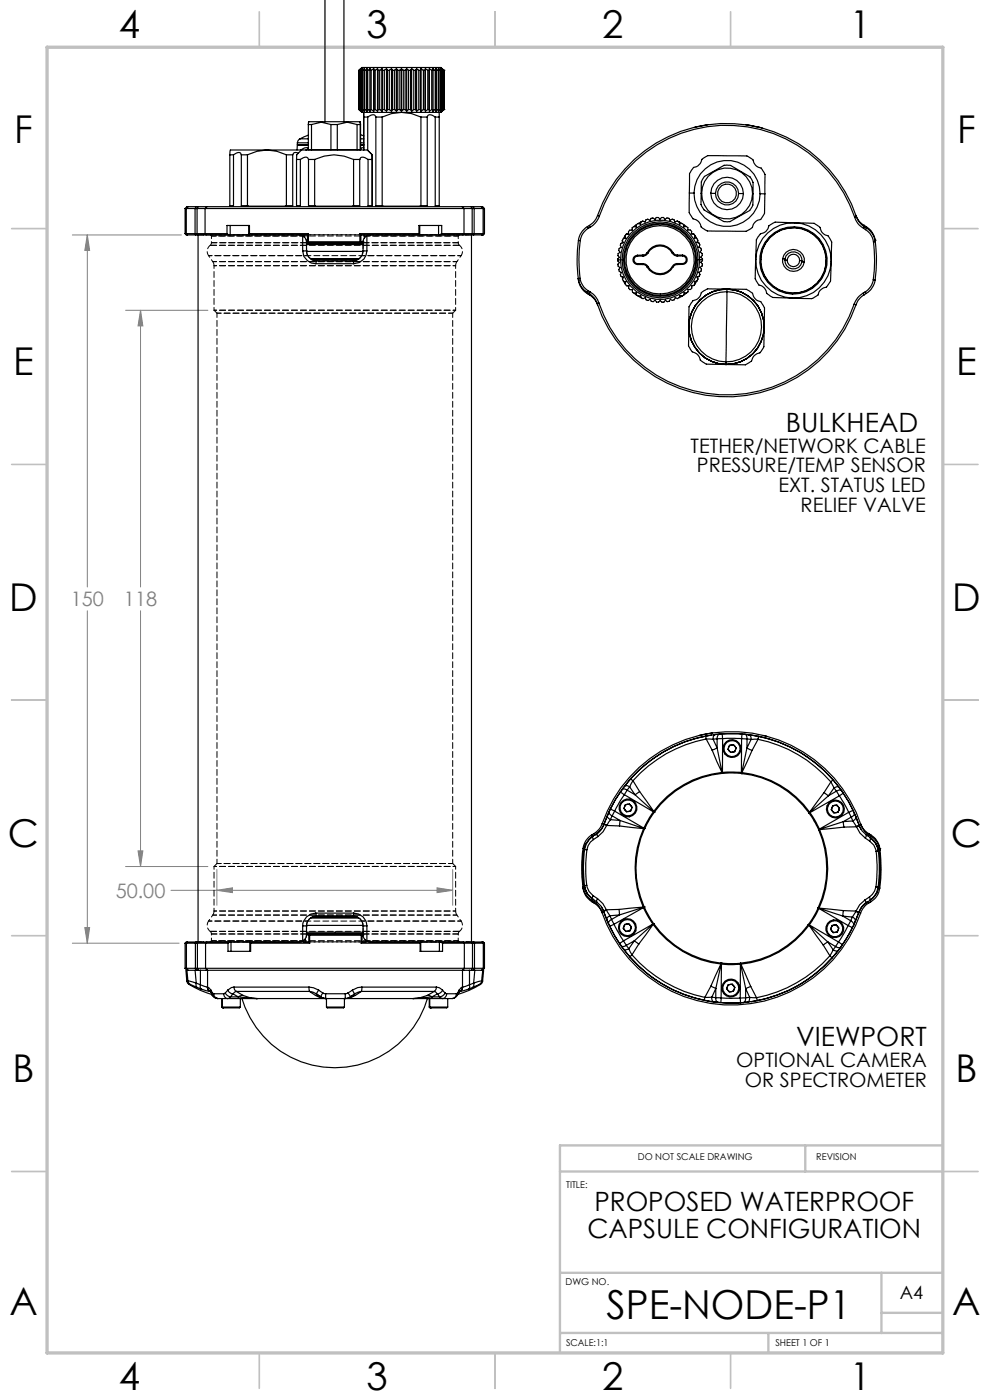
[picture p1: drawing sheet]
<svg xmlns="http://www.w3.org/2000/svg" width="210mm" height="297mm" viewBox="0 0 210 297" stroke-linecap="round" stroke-linejoin="round" font-family="sans-serif">
<defs><g id="words">
<text font-size="8.5" x="128.7" y="279.7">SPE-NODE-P1</text>
<g font-size="8.1">
<text x="25.2" y="8">4</text>
<text x="77.7" y="8">3</text>
<text x="127.7" y="8">2</text>
<text x="180.2" y="8">1</text>
<text x="3" y="30.4">F</text>
<text x="203" y="30.4">F</text>
<text x="2.8" y="79.6">E</text>
<text x="202.8" y="79.6">E</text>
<text x="2" y="129.6">D</text>
<text x="202" y="129.6">D</text>
<text x="1.7" y="179.6">C</text>
<text x="201.7" y="179.6">C</text>
<text x="2.7" y="229.6">B</text>
<text x="202.7" y="229.6">B</text>
<text x="2" y="278.9">A</text>
<text x="202" y="278.9">A</text>
<text x="25.2" y="295">4</text>
<text x="77.7" y="295">3</text>
<text x="127.7" y="295">2</text>
<text x="180.2" y="295">1</text>
</g>
<g font-size="5.6">
<text x="166.7" y="91.6">BULKHEAD</text>
<text x="168.9" y="221.8">VIEWPORT</text>
<text x="126.1" y="256.9">PROPOSED WATERPROOF</text>
<text x="124.6" y="262.6">CAPSULE CONFIGURATION</text>
</g>
<g font-size="4.2">
<text x="146.5" y="96.1">TETHER/NETWORK CABLE</text>
<text x="147.8" y="100.2">PRESSURE/TEMP SENSOR</text>
<text x="165.1" y="104.4">EXT. STATUS LED</text>
<text x="169.8" y="108.6">RELIEF VALVE</text>
<text x="156.2" y="226.3">OPTIONAL CAMERA</text>
<text x="158" y="230.5">OR SPECTROMETER</text>
</g>
<g font-size="4.2" fill="#808080">
<text x="15" y="128.6">150</text>
<text x="26.3" y="128.6">118</text>
<text x="24.5" y="190.5">50.00</text>
</g>
<text font-size="3.9" x="190.9" y="275.5">A4</text>
<g font-size="2">
<text x="120.1" y="251.9">TITLE:</text>
<text x="135.3" y="246">DO NOT SCALE DRAWING</text>
<text x="173.2" y="246">REVISION</text>
<text x="120" y="272.5">DWG NO.</text>
<text x="120.1" y="285.6">SCALE:1:1</text>
<text x="164.5" y="285.6">SHEET 1 OF 1</text>
</g>
</g></defs>
<g fill="none" stroke="#808080" stroke-width=".21">
<path d="M15.3 49.8h23.2M18.5 49.8l.5 3.3h-1zM18.5 49.8v74.7M26.6 65.8h17.5M29.8 65.8l.5 3.3h-1zM29.8 65.8v58.7M18.5 129.6v70.5M29.8 129.6v54.2M18 196.8h1l-.5 3.3zM26.6 183.8h17.5M29.3 180.5h1l-.5 3.3zM36.3 188.9h59.7"/>
<path d="M46 184.5v7.5M46 188.9l3.3-.6v1.1zM92.7 188.3l3.3 .6-3.3 .5zM96 184.5v7.5M15.3 200.1h22.7"/>
</g>
<g fill="none" stroke="#c0c0c0" stroke-width=".35">
<path d="M55 2.5v7.5M105 2.5v7.5M155 2.5v7.5M2.5 48.5h7.5M200 48.5h7.5M2.5 98.5h7.5M200 98.5h7.5M2.5 148.5h7.5M200 148.5h7.5M2.5 198.5h7.5M200 198.5h7.5M2.5 248.5h7.5"/>
<path d="M200 248.5h7.5M55 287v7.5M105 287v7.5M155 287v7.5"/>
</g>
<path d="M118.8 248.5h81.2M170.8 243v5.5M200 243h-81.2v44M118.8 270h81.2M187 270v12.8M187 278.5h13M118.8 282.8h81.2M163 282.8v4.2" fill="none" stroke="#c0c0c0" stroke-width=".5"/>
<path d="M10 10h190v277h-190z" fill="none" stroke="#c0c0c0" stroke-width=".7"/>
<path d="M29.8 65.8l.5 3.3h-1zM29.3 180.5h1l-.5 3.3zM46 188.9l3.3-.6v1.1zM92.7 188.3l3.3 .6-3.3 .5zM18.5 49.8l.5 3.3h-1zM18 196.8h1l-.5 3.3z" fill="#808080"/>
<g fill="none" stroke="#000" stroke-width=".25">
<path d="M68.9 -.1v25.9M73 -.1v25.9M76.2 14.9l.3-.3-.3 .3M76.2 14.9h.1M76.2 14.9a1.56 1.56 0 0 1 1.8-.6h14.3a1.53 1.53 0 0 1 1.9 .6M76.2 14.9v8.3M76.3 14.9l.4-.3-.3 .3M76.3 14.9v8.3M76.4 14.9h.1M76.4 14.9v8.3M76.5 14.9l.4-.3-.2 .3M76.5 14.9v8.3"/>
<path d="M76.7 14.9h.2M76.7 14.9v8.3M76.9 14.9l.4-.3-.1 .3M76.9 14.9v8.3M77.2 14.9h.2M77.2 14.9v8.3M77.4 14.9l.5-.3-.1 .3M77.4 14.9v8.3M77.8 14.9h.2M77.8 14.9v8.3M78 14.9l.5-.3v.3M78 14.9v8.3"/>
<path d="M78.5 14.9h.2M78.5 14.9v8.3M78.7 14.9v8.3M79.3 14.6v.3h.3M79.3 14.6l-.6 .3M79.3 14.6v9M79.6 14.9v8.3M80.1 14.6l.1 .3M80.1 14.6l-.5 .3M80.1 14.6v9M80.2 14.9h.3M80.2 14.9v8.3"/>
<path d="M80.5 14.9v8.3M81 14.6l.1 .3M81 14.6l-.5 .3M81 14.6v9M81.1 14.9h.4M81.1 14.9v8.3M81.5 14.9v8.3M82 14.6l.2 .3M82 14.6l-.5 .3M82 14.6v9M82.2 14.9h.4M82.2 14.9v8.3"/>
<path d="M82.6 14.9v8.3M83 14.6l.3 .3M83 14.6l-.4 .3M83 14.6v9M83.3 14.9h.4M83.3 14.9v8.3M83.7 14.9v8.3M84.1 14.6l.3 .3M84.1 14.6l-.4 .3M84.1 14.6v9M84.4 14.9h.4M84.4 14.9v8.3"/>
<path d="M84.8 14.9v8.3M85.2 14.6l.3 .3M85.2 14.6l-.4 .3M85.2 14.6v9M85.5 14.9h.4M85.5 14.9v8.3M85.9 14.9v8.3M86.3 14.6l.3 .3M86.3 14.6l-.4 .3M86.3 14.6v9M86.6 14.9h.5M86.6 14.9v8.3"/>
<path d="M87.1 14.9v8.3M87.3 14.6l.5 .3M87.3 14.6l-.2 .3M87.3 14.6v9M87.8 14.9h.4M87.8 14.9v8.3M88.2 14.9v8.3M88.4 14.6l.4 .3M88.4 14.6l-.2 .3M88.4 14.6v9M88.8 14.9h.4M88.8 14.9v8.3"/>
<path d="M89.2 14.9v8.3M89.3 14.6l.5 .3M89.3 14.6l-.1 .3M89.3 14.6v9M89.8 14.9h.4M89.8 14.9v8.3M90.2 14.9v8.3M90.2 14.6l.5 .3M90.2 14.6v.3M90.2 14.6v9M90.7 14.9h.4M90.7 14.9v8.3"/>
<path d="M91.1 14.9v8.3M91.1 14.6l.5 .3M91.1 14.6v.3M91.1 14.6v9M91.6 14.9h.3M91.6 14.9v8.3M91.9 14.9l-.1-.3 .5 .3M91.9 14.9v8.3M92.3 14.9h.3M92.3 14.9v8.3M92.6 14.9l-.1-.3 .5 .3M92.6 14.9v8.3"/>
<path d="M93 14.9h.1M93 14.9v8.3M93.1 14.9l-.1-.3 .5 .3M93.1 14.9v8.3M93.5 14.9h.1M93.5 14.9v8.3M93.6 14.9l-.2-.3 .4 .3M93.6 14.9v8.3M93.8 14.9h.1M93.8 14.9v8.3M93.9 14.9l-.3-.3 .5 .3M93.9 14.9v8.3"/>
<path d="M94.1 14.9h.1M94.1 14.9v8.3M94.1 14.9l-.3-.3 .4 .3M94.2 14.9h.1M94.2 14.9v8.3M48.8 32.8h.7M48.8 32.8v10.8M48.9 31.9l-.1 .9M48.9 31.8h7.7M49.5 32.8a1.3 1.3 0 0 1 1.5-.3l.2 .3M49.5 32.8v10.8h-.7M51.2 32.8h1.3"/>
<path d="M51.2 32.8v10.8h1.3M52.5 32.8v10.8M56.6 31.8l2.1 .3 2 .7M56.6 31.8h7.4M56.6 31.8l-2.1 .3-2 .7M60.7 32.8h1.4M60.7 32.8v10.8M62.1 32.8v10.8h-1.4M62.9 33.8h.8M62.9 33.8v9.8M63.1 30.7h2.3zM63.1 30.3h2.3"/>
<path d="M63.1 30.3v.4M63.3 32.5l-.9-.1-.3 .4M63.6 29.5l-.4 .4-.1 .4M63.6 29.5h1.8M63.7 33.8a1.35 1.35 0 0 1 1.6-.3l.1 .3M63.7 33.8v9.8h-.8M64.9 31.8h.1M65.4 28.7l-1.8 .8M65.4 26.4h.7M65.4 26.4v5.3h.7M65.4 31.6l-.2-.2a1.57 1.57 0 0 0-1.4 .4M65.4 30.8h-2.3l-.1 1"/>
<path d="M65.4 33.8h1.3M65.4 33.8v9.8h1.3M66.1 26.4l2.1-.5 2 .5M66.1 31.7h4.1M66.1 26.4v5.3M66.7 33.8a9.1 9.1 0 0 1 8.3 0M66.7 33.8v9.8M70.2 26.4h1.3M70.2 31.7h1.3M70.2 26.4v5.3M71.5 26.4l2.2-.5 2 .5M71.5 31.7h4.2"/>
<path d="M71.5 26.4v5.3M75 33.8h1.3M75 33.8v9.8M75.7 26.4h.7M75.7 31.7h.7M75.7 26.4v5.3M76.2 23.2h.1M76.2 23.2l.3 .4-.3-.4M76.2 23.2a1.56 1.56 0 0 0 1.8 .6h14.3a1.53 1.53 0 0 0 1.9-.6M76.3 23.2l.4 .4-.3-.4M76.3 33.8l.4-.4a1.66 1.66 0 0 1 1.4 .4M76.3 33.8v9.8h-1.3"/>
<path d="M76.4 23.2h.1M76.4 26.4v5.3M76.4 25.9l-10.9-.1-.1 .6M76.4 25.9v.5M76.4 25.9v5.8M76.5 28.6l.7 .2M76.5 23.2l.4 .4-.2-.4M76.5 30.7h.7zM76.5 30.8h.7M76.5 30.3h.7M76.5 29.5h.7M76.7 23.2h.2"/>
<path d="M76.9 23.2l.4 .4-.1-.4M77.2 23.8v1M77.2 24.8h.8M77.2 31.4l-.6 .1-.2 .3M77.2 24.8v7M77.2 23.2h.2M77.4 23.2l.5 .4-.1-.4M77.8 23.2h.2M78 24.8a1.34 1.34 0 0 1 1.6-.3l.1 .3M78 23.2l.5 .4v-.4M78 24.8v7.1M78.1 33.8h.8"/>
<path d="M78.1 33.8v9.8h.8M78.5 23.2h.2M78.7 23.2l.6 .4M78.9 33.8v9.8M79 32.8l-.1 1M79 32.8l-1.1-1h-13.9l-1.1 1v1M79 32.8v10.9l-.1-.1M79.6 23.2h-.3v.4M79.6 23.2l.5 .4M79.7 24.8h1.4M79.7 24.8v18.8h1.4M80.2 23.2l-.1 .4"/>
<path d="M80.2 23.2h.3M80.5 23.2l.5 .4M81.1 24.8a9 9 0 0 1 8.2 0M81.1 24.8v18.8M81.1 23.2l-.1 .4M81.1 23.2h.4M81.5 23.2l.5 .4M82.2 23.2l-.2 .4M82.2 23.2h.4M82.6 23.2l.4 .4M83.3 23.2l-.3 .4M83.3 23.2h.4"/>
<path d="M83.7 23.2l.4 .4M84.4 23.2l-.3 .4M84.4 23.2h.4M84.8 23.2l.4 .4M85.5 23.2l-.3 .4M85.5 23.2h.4M85.9 23.2l.4 .4M86.6 23.2l-.3 .4M86.6 23.2h.5M87.1 23.2l.2 .4M87.8 23.2l-.5 .4M87.8 23.2h.4"/>
<path d="M88.2 23.2l.2 .4M88.8 23.2l-.4 .4M88.8 23.2h.4M89.2 23.2l.1 .4M89.3 24.8h1.3M89.3 24.8v18.8M89.8 23.2l-.5 .4M89.8 23.2h.4M90.2 23.2v.4M90.6 24.8l.3-.4a1.57 1.57 0 0 1 1.4 .4M90.6 24.8v18.8h-1.3M90.7 23.2l-.5 .4"/>
<path d="M90.7 23.2h.4M91.1 23.2v.4M91.6 23.2l-.5 .4M91.6 23.2h.3M91.9 23.2l-.1 .4 .5-.4M92.3 24.8h.9M92.3 24.8v18.8h.9M92.3 23.2h.3M92.6 23.2l-.1 .4 .5-.4M93 23.2h.1M93.1 23.8l.1 1M93.1 23.2l-.1 .4 .5-.4"/>
<path d="M93.2 24.8v18.8M93.5 23.2h.1M93.6 23.2l-.2 .4 .4-.4M93.8 23.2h.1M93.9 23.2l-.3 .4 .5-.4M94.1 23.2h.1M94.1 23.2l-.3 .4 .4-.4M94.2 23.2h.1M149.4 37.4l4.2-2.3 .7-.1 .7 .1 4.1 2.4 .6 1.2v2.4v2.4l-.7 1.2-4.2 2.3-.6 .1-.7-.1-4.1-2.4-.7-1.2 .1-4.8zM150.1 26.5l-2.7 .5M158.2 26.5l3.5 .7M39.3 44.2h.2"/>
<path d="M39.3 49.6h.2M39.3 49.6l.2 .2h.3M39.3 44.2v5.4M39.5 44.2h1.9M39.5 49.6h1.9M39.5 49.6l.3 .2M39.5 44.2v5.4M39.8 49.8h1.7M39.9 43.8h1.7M39.9 43.8h-.2l-.4 .4M39.9 43.8l-.4 .4M41.4 44.2h.4"/>
<path d="M41.4 49.6h.4M41.4 49.6l.1 .2M41.4 44.2v5.4M41.5 49.8h.4M41.6 43.8h.4M41.6 43.8l-.2 .4M41.8 44.2h1.7M41.8 49.6h1.7M41.8 49.6l.1 .2M41.8 44.2v5.4M41.9 49.8h21.6M42 43.8h1.9"/>
<path d="M42 43.8l-.2 .4M42 49.8v150M43.5 49.6h4.7M43.5 44.2h54.9M43.5 44.2v5.4M43.5 49.6l.2 .2M43.9 43.8h54.1M43.9 43.8l-.4 .4M48.2 49.6v-1.8h4.7v1.8M48.2 49.6l.4 .2M48.8 43.6v.1M48.8 47.8v2"/>
<path d="M52.5 43.6h8.2M52.8 47.8v2M52.9 49.6h12.5M52.9 49.6l-.1 .2M62.9 43.6v.1M63.5 49.8h1.7M63.5 49.8l.7 .2M64.2 53.2a2.8 2.8 0 0 0 2.8 2.7M64.2 53.2h.8M64.2 50l.5 .5 .3 .8M64.2 50v3.2M64.5 49.8v.5"/>
<path d="M65 53.2a2.15 2.15 0 0 0 2.1 2.1M65 51.6h5.9M65 51.9h5.9M65 51.3h.2M65 51.3v1.9M65.1 53.3h11.9M65.2 51.3l.1 .1M65.2 49.8v1.5M65.3 51.4l.1 .1M65.4 51.3h10.9M65.4 51.5h10.9M65.4 51.3l-.1 .1"/>
<path d="M65.4 49.6l-.2 .2M65.4 51.5h-.4h5.9M65.4 49.6v1.7M65.9 54.9h10.2M66 55h10M66.1 55.1h9.8M66.7 43.6h8.3M67 55.9h8M67.1 55.3h7.8M67.1 55.3l-.1 .6M70.9 51.5h6.1M70.9 51.5v.1"/>
<path d="M70.9 51.6h6.1M70.9 51.9h6.1M70.9 51.6v.3M74.9 55.3l.1 .6M76.3 49.6h12.6M76.3 51.3l.1 .1M76.3 49.6l.2 .2h2M76.3 51.5h.7M76.3 49.6v1.7M76.4 51.4l-.1 .1M76.6 51.3l-.2 .1M76.6 51.3h.4"/>
<path d="M76.6 49.8v1.5M77 53.2a2.15 2.15 0 0 1-2.1 2.1M77 53.2h.8M77 51.3v1.9M77.3 49.8v.7M77.8 53.2a2.74 2.74 0 0 1-2.8 2.7M77.8 50a1.52 1.52 0 0 0-.8 1.3M77.8 50v3.2M81.1 43.6h8.2M88.9 49.6v-1.8h4.8v1.8M88.9 49.6l.1 .2M89 47.8v2"/>
<path d="M93 47.8v2M93.2 43.6v.1M93.7 49.6h4.7M93.7 49.6l-.4 .2M98 43.8h1.9M98 43.8l.4 .4M98.4 44.2h1.8M98.4 49.6h1.8M98.4 44.2v5.4M98.4 49.6l-.2 .2M99.9 43.8l.3 .4M99.9 43.8h.5"/>
<path d="M100 49.8h-21.5l-.7 .2M100 49.8h.4M100 49.8v150M100.2 49.6l-.2 .2M100.2 44.2v5.4M100.2 44.2h.4M100.2 49.6h.4M100.4 43.8h1.7M100.4 43.8l.2 .4M100.4 49.8h1.8M100.6 49.6h1.9M100.6 44.2h1.9"/>
<path d="M100.6 44.2v5.4M100.6 49.6l-.2 .2M102.1 43.8h.3l.4 .4M102.1 43.8l.4 .4M102.5 49.6h.3M102.5 44.2h.3M102.5 44.2v5.4M102.5 49.6l-.3 .2M102.8 49.6l-.3 .2h-.3M102.8 44.2v5.4M122.7 59.1a4.1 4.1 0 0 0 1.8 2.9M122.7 59.1v.3"/>
<path d="M122.7 59.4a4.1 4.1 0 0 0 1.9 2.9M122.7 51a31 31 0 0 0 0 8.1M122.7 59.4h.1M122.7 51h.4M123 59.1a3.8 3.8 0 0 0 1.7 2.6M123 59.1h-.3M123.1 51a30.4 30.4 0 0 0-.1 8.1M124.6 48.1a4.1 4.1 0 0 0-1.9 2.9M124.6 48.1l.2 .3M124.8 48.4a3.5 3.5 0 0 0-1.7 2.6M125 47.8l.2 .4M125 47.8l-.4 .3"/>
<path d="M125.2 48.2l-.4 .2M126.8 45.7a29 29 0 0 1 27.5-19.5 29 29 0 0 1 27.3 19.8M126.8 45.7a4 4 0 0 1-1.8 2.1M126.8 45.7l.3 .1M127.1 45.8a28.6 28.6 0 0 1 27.2-19.2 28.6 28.6 0 0 1 27 19.5M127.1 45.8a4.5 4.5 0 0 1-1.9 2.4M131 55.1v.2l.4 .4-.3 .4v.4l.5 .3-.3 .4v.3l.5 .3-.2 .5 .2 .4 .4 .1-.2 .5M131 55.1h.6M132 55.1h.3M132 51l.2 .5-.5 .2-.1 .3 .2 .5-.5 .2-.1 .4 .3 .4-.4 .3v.4l.3 .4-.4 .3v.2M132 51v.5M132 59.3l.3 .4 .5 .1-.2 .5"/>
<path d="M132 58.8v.5M132.3 59.7l.3 .6M132.3 55.1h.2M132.6 50.1l-.3 .5M132.9 49.7l-.3 .3 .1 .5-.5 .1-.2 .4M133.4 49.6l-.6 .1M135 47.7l-.5 .3M135.3 54.1a.99 .99 0 0 0-1 1.1 .99 .99 0 0 0 1 .9M135.3 54.3a.81 .81 0 0 0-.8 .9 .81 .81 0 0 0 .8 .7M135.3 54.3h1.1M135.3 54.1v.2M135.3 55.9v.2"/>
<path d="M135.3 56.1h1.1M135.4 47.4l-.4 .3-.1 .5h-.6l-.2 .1v.5h-.5l-.1 .2-.2 .1 .1 .5-.5 .1M135.4 47.4l.5 .2 .2-.6 .2-.1 .5 .2 .2-.5 .4-.1 .5 .2 .2-.4 .3-.1 .5 .4 .3-.5h.4l.4 .4 .3-.4h.5l.3 .4 .5-.3 .3 .1 .2 .4 .5-.2 .4 .1 .2 .5 .5-.2 .3 .1 .1 .6 .5-.2 .3 .2 .2 .5 .5-.1 .3 .3v.5l.6 .1 .2 .2-.1 .5h.5l.3 .4M135.9 47.1l-.5 .3M136.4 55.9l.6 .2 .4 .4M136.4 56.1l.5 .2 .4 .4M136.4 54.1v.2M136.4 55.9v.2M136.4 54.1h-1.1M136.4 55.9h-1.1M137.3 53.6l-.5 .4-.4 .1M137.3 53.6l.1 .1"/>
<path d="M137.4 53.7l-.3 .4-.7 .2M137.4 53.7a2.94 2.94 0 0 1 5.2 0M137.4 56.5a2.97 2.97 0 0 0 5.2 0M137.4 56.5l-.1 .2M142.6 53.7l.5 .4 .6 .2M142.6 56.5l.2 .1M142.8 53.6a3.1 3.1 0 0 0-5.5 0M142.8 56.6a3.1 3.1 0 0 1-5.5 .1M142.8 53.6l.5 .4 .4 .1M142.8 53.6l-.2 .1M143.7 56.1l-.4 .1-.5 .4M143.7 55.9a1.17 1.17 0 0 0-1.1 .6"/>
<path d="M143.7 54.1v.2M143.7 55.9v.2M143.7 55.9h1.1M143.7 54.1h1.1M144.1 47.1l.5 .3M144.8 54.3a.81 .81 0 0 1 .8 .8 .81 .81 0 0 1-.8 .8M144.8 54.1a.99 .99 0 0 1 1 1 .99 .99 0 0 1-1 1M144.8 54.3h-1.1M144.8 54.1v.2M144.8 55.9v.2M144.8 56.1h-1.1M145 47.6l.5 .3"/>
<path d="M146.2 41v4.1l.2 .3a2.29 2.29 0 0 0 1.5 1.4 2.05 2.05 0 0 1 .8 1.4l1.3 .8 8.3 .1 .3-.2a2.07 2.07 0 0 0 1.3-1.5 1.86 1.86 0 0 1 1.5-.8l.8-1.3v-4.2M146.2 41l.1-4.2 .2-.3a2.13 2.13 0 0 1 1.5-1.3 2.05 2.05 0 0 0 .9-1.4l1.3-.8 8.2 .1 .4 .2a2.35 2.35 0 0 1 1.3 1.5 1.84 1.84 0 0 0 1.4 .9l.8 1.3-.1 4.1M146.2 41h1M146.7 49.5l.5 .2M147.2 41a7 7 0 0 0 6.9 7.1 7 7 0 0 0 7.1-7M147.2 41a7 7 0 0 1 7.1-7 7 7 0 0 1 6.9 7.1M147.4 50l.4 .5M147.4 50l-.1 .5 .5 .1 .2 .3M147.6 55.1a7.5 7.5 0 0 1-7.6 7.6 7.5 7.5 0 0 1-7.5-7.6M147.6 55.1h.2M147.6 55.1a7.5 7.5 0 0 0-7.6-7.5 7.5 7.5 0 0 0-7.5 7.5M147.8 55.1a7.8 7.8 0 0 0-7.8-7.7 7.8 7.8 0 0 0-7.7 7.7"/>
<path d="M147.8 55.1a7.8 7.8 0 0 1-7.8 7.8 7.8 7.8 0 0 1-7.7-7.8M147.8 55.1h.3M147.8 59.7l-.3 .5M148 50.9l-.2 .5 .5 .2 .1 .3-.2 .5 .5 .4 .1 .3-.3 .4 .4 .3 .1 .4-.3 .3 .3 .4v.2M148 59.2l-.2 .4-.5 .1 .1 .6-.2 .3h-.5v.6a.56 .56 0 0 1-.8 .2v.5l-.3 .3-.5-.1-.1 .5M148 51v.5M148 58.7v.5M148.1 55.1a8 8 0 0 0-8.1-8 8 8 0 0 0-8 8M148.1 55.1a8 8 0 0 1-8.1 8.1 8 8 0 0 1-8-8.1M148.4 55.1a8.4 8.4 0 0 0-8.4-8.4 8.4 8.4 0 0 0-8.4 8.4M148.4 55.1a8.4 8.4 0 0 1-8.4 8.4 8.4 8.4 0 0 1-8.4-8.4M148.4 55.1h.6"/>
<path d="M148.7 41h.1M148.8 41a5.4 5.4 0 0 1 5.5-5.4 5.4 5.4 0 0 1 5.3 5.5M148.8 41a5.4 5.4 0 0 0 5.4 5.4 5.4 5.4 0 0 0 5.4-5.3M149 55.1v.2l-.3 .3 .3 .4-.1 .4-.4 .3 .3 .4-.1 .3-.5 .3 .3 .5-.1 .3-.6 .3 .2 .4M150.8 41h1M150.8 41a3.5 3.5 0 0 1 3.5-3.4 3.5 3.5 0 0 1 3.4 3.5M150.8 41a3.5 3.5 0 0 0 3.4 3.5 3.5 3.5 0 0 0 3.5-3.4M151.8 41a2.45 2.45 0 0 1 2.4-2.4 2.45 2.45 0 0 1 2.5 2.5M151.8 41a2.45 2.45 0 0 0 2.4 2.5 2.45 2.45 0 0 0 2.5-2.4M156.7 41.1h1M159.6 41.1h.1M160.3 55a8.1 8.1 0 0 0 7.8 8.2"/>
<path d="M160.3 55l-.1 4.1 .2 .4a2.22 2.22 0 0 0 1.5 1.4 2.01 2.01 0 0 1 .7 1.3l1.3 .9 4.2 .1M161.2 41.1h1M161.3 55h.1M166 54.9a2.32 2.32 0 0 1 2.7-2 2.32 2.32 0 0 1 1.9 2.7M166 54.9a2.32 2.32 0 0 0 2 2.7 2.32 2.32 0 0 0 2.6-2M166 54.9l.5 .1M166.5 55.2h.5M166.5 55a1.82 1.82 0 0 1 2.1-1.6 1.82 1.82 0 0 1 1.5 2.1M166.5 55a1.82 1.82 0 0 0 1.5 2 1.82 1.82 0 0 0 2.1-1.5M167 55.2a1.32 1.32 0 0 1 1.3-1.3 1.32 1.32 0 0 1 1.3 1.4M167 55.2a1.32 1.32 0 0 0 1.3 1.4 1.32 1.32 0 0 0 1.3-1.3M168.5 48.1a7.1 7.1 0 0 0-7.3 6.9 7.1 7.1 0 0 0 6.9 7.4"/>
<path d="M168.5 48.1a7.1 7.1 0 0 1 7 7.4 7.1 7.1 0 0 1-7.4 6.9M168.5 48.3a7 7 0 0 1 6.8 7.2 7 7 0 0 1-7.2 6.8M168.5 48.3a7 7 0 0 0-7.2 6.7 7 7 0 0 0 6.8 7.3M168.5 48.1v.2M168.6 47.3a8 8 0 0 1 7.7 8.2M168.6 47.3a8 8 0 0 0-8.3 7.7M168.6 47.3l-4.2-.2-.3 .2a2.22 2.22 0 0 0-1.4 1.5 2.52 2.52 0 0 1-1.5 .9l-.8 1.2-.1 4.1M168.6 47.3l4.1 .1 .3 .2a2 2 0 0 1 1.3 1.6 2.05 2.05 0 0 0 1.3 .8l.8 1.4-.1 4.1M169.6 55.3h.5M170.1 55.5l.5 .1M175.2 55.5h.1M176.3 55.5a8.1 8.1 0 0 1-8.2 7.7"/>
<path d="M176.3 55.5l-.1 4.1-.2 .4a2.21 2.21 0 0 1-1.6 1.2 1.75 1.75 0 0 0-.9 1.4l-1.3 .8-4.1-.2M181.3 46.1a3.9 3.9 0 0 0 1.9 2.3M181.6 45.7a3.7 3.7 0 0 0 1.7 2.1M181.6 46a4.3 4.3 0 0 0 1.8 2.1M181.6 46l-.3 .1M183.2 48.4l.4 .3M183.3 47.8l.4 .3M183.3 47.8l-.1 .2M183.4 48.1l-.2 .3M183.4 48.1l.4 .3M183.6 48.7a3.6 3.6 0 0 1 1.7 2.6M183.7 48.1a4.1 4.1 0 0 1 1.9 2.9"/>
<path d="M183.7 48.1l-.1 .2M183.8 48.4a3.9 3.9 0 0 1 1.9 2.9M183.8 48.4l-.2 .3M185.2 59.3a3.7 3.7 0 0 1-1.7 2.6M185.2 59.3l.4 .1M185.3 51.3a30.4 30.4 0 0 1-.1 8M185.6 59.4a4.1 4.1 0 0 1-1.9 2.9M185.6 51h.1M185.6 51l.1 .3M185.7 51.3a31 31 0 0 1-.1 8.1M185.7 51.3h-.4M124.5 62l.5 .3"/>
<path d="M124.6 62.3l.4 .2M124.7 62.1l-.1 .2M124.7 61.7l.5 .2M124.7 61.7l-.2 .3M125 62.3a3.9 3.9 0 0 1 1.7 2.1M125 62.5a3.9 3.9 0 0 1 1.8 2.2M125.1 62.4l-.1 .1M125.2 61.9a4.2 4.2 0 0 1 1.8 2.4M125.2 61.9l-.2 .4M126.7 64.4a29 29 0 0 0 27.3 19.8 29 29 0 0 0 27.6-19.5M127 64.3a28.6 28.6 0 0 0 27 19.5 28.6 28.6 0 0 0 27.2-19.3M127 64.3l-.3 .1"/>
<path d="M132.6 60.3l.3 .3h.5v.5l.2 .4h.5l.1 .4 .1 .2h.7l.2 .6 .2 .1 .5-.1 .2 .5 .3 .2 .5-.3 .2 .5 .4 .1 .4-.2 .4 .5h.3l.4-.3 .3 .4h.4l.4-.4 .3 .4h.4l.3-.4 .5 .3 .4-.1 .2-.4 .4 .2 .4-.1 .2-.5 .5 .3 .3-.2 .2-.5 .5 .1M132.9 60.6l.5 .1M134.6 62.3l.4 .3M135.4 62.9l.5 .2M144.7 62.8l-.5 .3M145 62.6l-.3 .2M145.5 62.3l-.4 .3M146.1 69.2v4.3a2.58 2.58 0 0 0 1.6 1.5l.5 .5a2.69 2.69 0 0 0 1.7 1.8h4.1M146.1 69.2a8 8 0 0 0 7.9 8.1M147.2 60.5l-.5 .2M154 76.8v.5M154 77.3h.1"/>
<path d="M154.2 61.9l-.2 14.9M154.2 61.9a7.4 7.4 0 0 1 7.3 7.5 7.4 7.4 0 0 1-7.5 7.4M154.2 61.9a7.4 7.4 0 0 0-7.6 7.3 7.4 7.4 0 0 0 7.4 7.6M154.2 61.3v.6M154.2 61.3a8 8 0 0 1 7.9 8.2 8 8 0 0 1-8.1 7.8M154.2 61.3a8 8 0 0 0-8.1 7.9 8 8 0 0 0 7.9 8.1M154.2 61.3h.1M154.2 61.3a8.1 8.1 0 0 0-8.1 7.9M154.2 61.3h-4.1l-.3 .2a2.07 2.07 0 0 0-1.4 1.5 1.86 1.86 0 0 1-1.4 .8l-.8 1.3-.1 4.1M154.2 61.3a8 8 0 0 1 7.9 8.2M154.2 61.3l4.1 .1 .4 .2a2.13 2.13 0 0 1 1.3 1.5 1.84 1.84 0 0 0 1.4 .9l.8 1.3-.1 4.2M162.1 69.5a8 8 0 0 1-8.1 7.8"/>
<path d="M162.1 69.5l-.1 4.1-.1 .3a2.13 2.13 0 0 1-1.6 1.3 1.99 1.99 0 0 0-.9 1.4l-1.3 .8-4.1-.1M168.1 62.3v.1M181.2 64.5l.4 .2M183.1 62.2a4.2 4.2 0 0 0-1.9 2.3M183.1 62.2l.2 .3M183.3 62.5a4 4 0 0 0-1.7 2.2M183.5 61.9l-.4 .3M183.5 61.9l.2 .4M183.7 62.3l-.4 .2M149.7 156.2l.1 .6M149.7 156.2a28.3 28.3 0 0 0-15.9 9M149.8 156.8a27.6 27.6 0 0 0-15.5 8.8"/>
<path d="M149.8 156.8h1.5M149.8 156.8l1.3 2.3M151 155.9a28.6 28.6 0 0 0-22.9 18.9M151.1 159.1l2 4.8M151.1 155.5l-2.8 .5M151.3 156.8l.8 1.9M151.4 155.9a28.6 28.6 0 0 1 30.9 19.2M151.7 155.8a.88 .88 0 0 0-.4 1M151.7 155.8l-2 .4M152.1 158.7l-1 .4M152.1 158.7l1.1 5.2M152.1 156.7l-.8 .1"/>
<path d="M152.1 156.7v2M152.6 155.7a.94 .94 0 0 0-.5 1M152.6 155.7l-.9 .1M153.2 155.7h-.6M153.2 155.7l.1 1M153.2 155.7h4.2M153.3 156.7h-1.2M153.3 156.7h4M153.3 156.7l-.1 7.2M154.7 158.1l.9-.1 .6 .7-.3 .8-.9 .1-.6-.6zM157.3 156.7l1.2 .1M157.3 156.7v7.2"/>
<path d="M157.4 155.7l.6 .1M157.4 155.7l-.1 1M158 155.8a.77 .77 0 0 1 .5 1M158 155.8l.9 .1M158.4 158.7l1.1 .5M158.4 158.7l-1.1 5.2M158.5 156.8l.8 .1M158.5 156.8l-.1 1.9M158.9 155.9a.8 .8 0 0 1 .4 1M158.9 155.9l2 .3M159.3 156.9l-.9 1.8M159.5 159.2l-2.1 4.7"/>
<path d="M160.8 156.8a28 28 0 0 1 15.4 9.1M160.8 156.8l-1.5 .1M160.8 156.8l-1.3 2.4M160.9 156.2l-.1 .6M160.9 156.2a28.4 28.4 0 0 1 15.8 9.2M162 156l.6 .2M123.7 180a31.2 31.2 0 0 0-.1 8.1M123.7 180h.2M125.6 177.1a3.9 3.9 0 0 0-1.9 2.9M125.6 177.1l.2 .3M125.8 177.4l-.1 .3 .2 .4M125.8 177.4l-.8 .7-.6 1-.4 1.1"/>
<path d="M125.8 177.4l-.2 .1a4.3 4.3 0 0 0-1.8 2.9M125.9 178.1l-.7 .5-.5 .8-.2 .9M126 176.8l-.4 .3M126 176.8l.2 .3M126.6 176.8l.2 .7M126.6 176.8l-.8 .6M126.8 177.5l-.9 .6M127.7 174.7a29 29 0 0 1 27.6-19.5 29 29 0 0 1 27.3 19.8M127.7 174.7a4 4 0 0 1-1.7 2.1M127.7 174.7l.4 .1M128.1 174.9l-.6 1.1-.9 .8M128.1 174.9l.6 .2"/>
<path d="M128.1 174.8a4.2 4.2 0 0 1-1.9 2.4M128.2 174.8l.6 .2M128.2 174.8l-.1 .1M128.7 175.1l-.8 1.4-1.1 1M128.7 175.1l2.7 .1M128.8 175l-.1 .1M128.9 173a.78 .78 0 0 0 .6 .9M128.9 173l-.7 1.8M129.2 172.2a.78 .78 0 0 0 .7 .9M129.2 172.2l-.3 .8M129.5 171.6l-.3 .6M129.5 171.6l.9 .5"/>
<path d="M129.5 173.9l-.7 1.1M129.5 173.9l2 .2M129.9 173.1l-.4 .8M129.9 173.1l1.6 1M130.4 172.1l-.5 1M130.4 172.1l6.2 3.6M131.4 175.2l5.1 .6M131.5 174.1l-.1 1.1M131.5 174.1l5.1 1.7M131.6 168l.8 .6M131.6 168l-2.1 3.6M131.9 167.5l-.3 .5"/>
<path d="M131.9 167.5a.78 .78 0 0 1 1.1 .1M132.4 168.6l-2 3.5M132.4 168.6l6.2 3.6M132.5 166.8l-.6 .7M132.5 166.8a.89 .89 0 0 1 1.1 .1M132.6 170.7l.9-.1 .6 .6-.3 .9-.9 .1-.6-.7zM133 167.6l-.6 1M133 167.6l1.7 1M133.6 166.9l-.6 .7M133.6 166.9l1.1 1.7M133.8 165.2l-1.3 1.6M133.8 165.2l.5 .4"/>
<path d="M134.3 165.6l-.7 1.3M134.3 165.6l1.4 2.3M134.7 168.6l3.9 3.6M135.7 167.9l3 4.2M135.7 167.9l-1 .7M136.5 175.8a20.5 20.5 0 0 0 0 16.6M136.5 175.8l.2 .1M136.6 175.7l.2 .1M136.6 175.8h.1M136.6 175.8h-.1M136.6 175.7v.1M136.7 175.9a20.2 20.2 0 0 0-.1 16.5"/>
<path d="M136.7 175.8v.1M136.8 175.8h-.1M138.6 172.2l.2 .1M138.6 172.2l-2 3.5M138.6 172.2h.1M138.7 172.1l.1 .2M138.7 172.1l-.1 .1M138.8 172.3h.1M138.8 172.3l-1.1 1.7-.9 1.8M153.1 164.1a20.5 20.5 0 0 0-14.3 8.2M153.1 163.9a20.6 20.6 0 0 0-14.4 8.2M153.1 163.9v.2"/>
<path d="M153.1 164.1h.1M153.1 163.9h.1M153.2 163.9v.2M153.2 164.1h4.1M153.2 163.9h4.1M157.3 163.9v.2M157.3 163.9h.1M157.3 164.1h.1M157.3 164.1a20.3 20.3 0 0 1 14.3 8.3M157.4 163.9a20.5 20.5 0 0 1 14.3 8.4M157.4 163.9l-.1 .2M171.6 172.4v.1"/>
<path d="M171.6 172.5l.9 1.2 1.1 2.3M171.6 172.5h.1M171.7 172.3l-.1 .1M171.7 172.3h.1M171.8 172.3l-.2 .2M171.8 172.3v.1M171.8 172.4l2 3.5M171.8 172.4l-.2 .1M173.6 176h.1M173.6 176l.1 .1M173.7 176.1a20.3 20.3 0 0 1-.1 16.4M173.8 175.9l-.2 .1"/>
<path d="M173.8 175.9v.1M173.8 175.9h.1M173.8 176a20.3 20.3 0 0 1-.1 16.6M173.8 176l-.1 .1M174.8 168.1l-3.1 4.2M174.8 168.1l1 .7M175.8 168.8l-4 3.5M176.2 165.9l.7 1.2M176.2 165.9l-1.4 2.2M176.6 170.9l.9-.1 .6 .7-.3 .8-.9 .2-.6-.7zM176.7 165.4l1.3 1.7M176.7 165.4l-.5 .5"/>
<path d="M176.9 167.1l.5 .7M176.9 167.1l-1.1 1.7M177.4 167.8l.6 1M177.4 167.8l-1.6 1M178 167.1l.5 .7M178 167.1a.81 .81 0 0 0-1.1 0M178 168.8l2 3.5M178 168.8l-6.2 3.6M178.5 167.8l.4 .5M178.5 167.8a.86 .86 0 0 0-1.1 0M178.9 168.3l-.9 .5M178.9 168.3l2 3.6"/>
<path d="M178.9 174.3l.1 1.2M178.9 174.3l-5.1 1.6M179 175.5l-5.2 .5M180 172.3l.6 1.1M180 172.3l-6.2 3.6M180.6 173.4l.3 .8M180.6 173.4l-1.7 .9M180.9 174.2l.7 1.1M180.9 174.2l-2 .1M180.9 171.9l-.9 .4M180.9 171.9l.3 .5M181.2 172.4a.79 .79 0 0 1-.6 1"/>
<path d="M181.2 172.4l.3 .9M181.5 173.3a.88 .88 0 0 1-.6 .9M181.5 173.3l.7 1.8M181.6 175.3l.1 .1M181.7 175.4l.7 1.3 1.2 1.1M181.7 175.4l-2.7 .1M182.2 175.1l-.6 .2M182.2 175.2l.6 1 .9 .9M182.2 175.2l-.5 .2M182.2 175.1v.1M182.3 175.1l.4 .9M182.6 174.7a3.7 3.7 0 0 0 1.7 2.1"/>
<path d="M182.6 175a4.3 4.3 0 0 0 1.8 2.2M182.6 175l-.3 .1M183.6 177.8l.9 .6M183.7 177.1l-.1 .7M183.7 177.1l.9 .6M184.3 176.8l.4 .3M184.3 176.8l-.1 .2M184.4 177.2l.4 .2M184.4 177.2l-.2 .2M184.5 178.4l.8 .9 .5 1.3M184.6 177.8a3.6 3.6 0 0 1 1.7 2.6M184.6 177.7l-.1 .7"/>
<path d="M184.6 177.7l1.1 1.1 .5 1.1 .1 .6M184.6 177.7a4.5 4.5 0 0 1 1.9 3M184.7 177.1a4.1 4.1 0 0 1 1.9 2.9M184.7 177.1l-.1 .2M184.8 177.4a3.9 3.9 0 0 1 1.9 2.9M184.8 177.4l-.2 .3M39.8 199.8h1.8M39.8 199.8h-.3l-.2 .3M39.8 199.8l-.3 .3M41.6 199.8h.4M41.6 199.8l-.1 .3M42 199.8l-.1 .3"/>
<path d="M43.9 199.8l-.3 .3M48.8 199.8l-.4 .3M49 199.8v2M53 199.8v2M53.1 199.8l.1 .3M64.2 199.7l-.7 .1h-21.5M64.2 196.4h.8M64.2 196.4v3.3M64.3 199.8h1.2M64.8 199.1v.7M65 198.3h.5M65 198.3l-.3 .9-.5 .5"/>
<path d="M65 198.1h6.2M65 197.8h6.2M65 196.4v1.9M65.1 196.3h11.8M65.5 199.8l.2 .3M65.5 198.3v1.5M65.6 198.2l.1 .2M65.6 198.2l-.1 .1M65.7 198.4h10.9M65.7 198.1h10.9M65.7 198.1l-.1 .1M65.7 198.1h-.7h6.2"/>
<path d="M65.7 198.4v1.7M65.9 194.7h10.2M66 194.7h10M66.1 194.6h9.8M67 193.7h8M67 193.7l.1 .6M67 193.7a2.77 2.77 0 0 0-2.8 2.7M67.1 194.3h7.8M67.1 194.3a2.05 2.05 0 0 0-2.1 2.1M71.2 198.1h5.8h-.4M71.2 198.1h.1M71.2 198.1h5.8"/>
<path d="M71.2 197.8h5.8M71.2 197.8v.3M74.9 194.3a2.11 2.11 0 0 1 2.1 2.1M75 193.7l-.1 .6M75 193.7a2.77 2.77 0 0 1 2.8 2.7M76.6 198.1l.1 .1M76.6 198.4v1.7M76.7 198.2l-.1 .2M76.7 198.2l.1 .1M76.8 199.8l-.2 .3M76.8 199.8h.9M76.8 198.3v1.5"/>
<path d="M76.8 198.3h.2M77 196.4h.8M77 198.3a1.52 1.52 0 0 0 .8 1.4M77 196.4v1.9M77.5 199.5v.3M77.8 199.7l.7 .1h21.6M77.8 196.4v3.3M89.2 199.8l-.1 .3M89.3 199.8v2M93.2 199.8v2M93.5 199.8l.4 .3M98.3 199.8l.2 .3"/>
<path d="M100.1 199.8h.4M100.1 199.8l.1 .3M100.5 199.8h1.8M100.5 199.8l.1 .3M102.3 199.8h.2l.3 .3M102.3 199.8l.2 .3M123.6 188.1a4.1 4.1 0 0 0 1.9 2.9M123.6 188.1l.1 .3M123.7 188.4a3.9 3.9 0 0 0 1.9 2.9M123.7 188.4h.1M123.8 187.7a3.9 3.9 0 0 0 1.9 3M123.8 187.7l.2 .2"/>
<path d="M123.8 180.4a34.1 34.1 0 0 0 0 7.3M123.8 188.1h-.2M124 187.9l.6 1.7 1.1 1.1M124 180.2l.5 .1M124 180.2a31.8 31.8 0 0 0 0 7.7M124 180.2l-.2 .2M124 188a3.5 3.5 0 0 0 1.7 2.7M124.5 187.8l.5 1.3 .8 .9M124.5 187.8l-.5 .1M124.5 180.3a31.2 31.2 0 0 0 0 7.5M125.5 191l.4 .3M125.6 191.3l.4 .3"/>
<path d="M125.7 190.7l.9 .6M125.7 190.7l-.2 .3M125.7 191.1l-.1 .2M125.8 190l-.1 .7M125.8 190l1 .6M125.9 191.3a4.1 4.1 0 0 1 1.7 2.1M126 191.6a4 4 0 0 1 1.7 2.1M126.1 191l-.2 .3M126.1 191.4l-.1 .2M126.6 191.3l.9 .9 .5 1M126.8 190.6l1.1 1.1 .7 1.3M126.8 190.6l-.2 .7"/>
<path d="M127.6 192.4l.4 .9M127.6 193.4a29 29 0 0 0 27.4 19.8 29 29 0 0 0 27.6-19.5M128 193.3a28.7 28.7 0 0 0 30.9 19.3M128 193.2l.1 .1M128 193.3l-.4 .1M128.1 193.3l.6 1.9M128.6 193l-.6 .2M128.6 193l.1 .1M128.7 193.1l.7 1.2M128.7 193.1l-.6 .2M128.7 195.2l.4 .8M129.1 196l.3 .5"/>
<path d="M129.4 196.5l2 3.7M129.4 194.3l.3 .7M129.4 194.3a.86 .86 0 0 0-.7 .9M129.7 195l.5 1.1M129.7 195a.95 .95 0 0 0-.6 1M130.2 196.1l-.8 .4M130.2 196.1l2.1 3.5M131.3 192.9l.1 1.2M131.3 192.9l-2.7 .1M131.4 194.1l-1.7 .9M131.4 194.1l-2 .2M132.3 199.6l-.9 .6"/>
<path d="M132.3 199.6l.6 1M132.5 196.1l.9-.1 .5 .6-.3 .9-.8 .1-.6-.7zM134.5 199.6l1 .7M134.5 199.6l-1.6 1M134.5 199.6l-1.1 1.7M136.5 192.4l-5.2 .5M136.5 192.5l-5.1 1.6M136.5 192.4v.1M136.5 192.5h.1M136.5 192.5l2 3.5M136.5 192.5l-6.3 3.6M136.6 192.4h-.1"/>
<path d="M136.6 192.4h.1M136.7 192.4h.1M136.7 192.4l-.2 .1M136.7 192.4l1.9 3.5M138.5 196.1l-4 3.5M138.5 196.1h.1M138.5 196v.1M138.5 196l-6.2 3.6M138.5 196.1l-3 4.2M138.5 196.1a20.3 20.3 0 0 0 14.4 8.4M138.6 195.9l-.1 .1M138.6 195.9l.1 .1"/>
<path d="M138.7 196l-.2 .1M138.7 196a20.1 20.1 0 0 0 14.2 8.3M171.5 196.2a20.1 20.1 0 0 1-14.4 8.1M171.5 196.2h.1M171.5 196.2l.1 .1M171.5 196.1h.1M171.5 196.1l.2 .1M171.5 196.1v.1M171.6 196.3a20.3 20.3 0 0 1-14.4 8.2M171.6 196.3l3 4.2M171.7 196.2l3.9 3.6M171.7 196.2l-.1 .1"/>
<path d="M171.7 196.2h.1M171.7 196.2l6.2 3.6M173.5 192.6l-2 3.5M173.5 192.6l.2 .1M173.6 192.6h-.1M173.6 192.5l.1 .1M173.6 192.6l.1 .1M173.6 192.5v.1M173.7 192.7l-.9 1.8-1.1 1.7M173.7 192.7l6.2 3.7M173.7 192.6l5.2 .6M173.7 192.7l5.1 1.6"/>
<path d="M173.7 192.6v.1M173.7 192.7h.1M175.6 199.8l-1 .7M175.6 199.8l1.6 1M175.6 199.8l1.1 1.7M176.5 196.3l.9-.1 .5 .7-.3 .8-.9 .2-.5-.7zM177.9 199.8l-.7 1M177.9 199.8l.8 .6M178.8 194.3l1.6 1M178.8 194.3l2 .3M178.9 193.2l-.1 1.1M178.9 193.2l2.7 .1"/>
<path d="M179.9 196.4l.9 .4M179.9 196.4l-2 3.4M180.4 195.3l-.5 1.1M180.4 195.3a.95 .95 0 0 1 .7 .9M180.8 196.8l-2.1 3.6M180.8 194.6l-.4 .7M180.8 194.6a.88 .88 0 0 1 .6 .8M181.1 196.2l-.3 .6M181.4 195.4l-.3 .8M181.5 193.4l-.7 1.2M181.5 193.4l.6 .2M181.6 193.3l.6 .2"/>
<path d="M181.6 193.3l-.1 .1M182.1 193.6l-.7 1.8M182.2 193.6a28.6 28.6 0 0 1-22.9 18.9M182.2 193.5l-.1 .1M182.2 193.6l.4 .1M183.5 190.9l-1.1 1-.8 1.4M183.5 190.9l.2 .4-.1 .4M183.6 191.7l-.8 .8-.6 1M184.1 191.2a4.2 4.2 0 0 0-1.9 2.4M184.1 191.3l.2 .3M184.3 191.6a4.2 4.2 0 0 0-1.7 2.1M184.4 190.3l.2 .4-.1 .3"/>
<path d="M184.4 190.3l-.9 .6M184.5 191l-.9 .7M184.5 191l.2 .3M184.7 191.3l-.4 .3M185.8 188.1l-.3 .9-.5 .8-.6 .5M185.8 188.1l.5 .1M185.8 180.6a30.9 30.9 0 0 1 0 7.5M186.3 188.2l-.4 1.1-.6 1-.8 .7M186.3 180.5l-.5 .1M186.3 180.5a32.1 32.1 0 0 1 0 7.7M186.3 180.5l.2 .2M186.4 188.4h.2"/>
<path d="M186.5 188a4.1 4.1 0 0 1-2 3M186.5 188l-.2 .2M186.5 180.7a31.6 31.6 0 0 1 0 7.3M186.6 188.4a3.9 3.9 0 0 1-1.9 2.9M186.6 180h.1M186.6 180l.1 .3M186.7 180.3a31 31 0 0 1-.1 8.1M186.7 180.3l-.3 .1M39.3 200.1h.2M39.3 205.4h.2M39.3 200.1v5.3M39.3 205.4l.4 .4"/>
<path d="M39.4 205.8l.2 2.3M39.5 200.1h2M39.5 205.4h2M39.5 200.1v5.3M39.5 205.4l.4 .4M39.6 208.1l.2 .4 .3 .3M39.6 208.1h.3M39.7 205.8l.2 2.3M39.7 205.8h1.7M39.9 208.1l1.7 .5M39.9 208.1l.5 .7M40.1 208.8a20 20 0 0 0 4.9 2.2"/>
<path d="M40.1 208.8h.3M40.4 208.8l1.3 .6M41.4 205.8l.2 2.8M41.4 205.8h1.1M41.5 200.1h.4M41.5 205.4h.4M41.5 200.1v5.3M41.5 205.4l.2 .4M41.6 208.6v.3l.1 .5M41.6 208.6l.9 .3M41.7 209.4l1 .4M41.9 205.4h1.7"/>
<path d="M41.9 200.1h1.7M41.9 205.4l.2 .4M41.9 200.1v5.3M42.5 208.9v.6l.2 .3M42.5 208.9l1.5 .5M42.5 205.8h1.5M42.5 205.8v3.1M42.7 209.8l1.9 .5M43.6 205.4h54.9M43.6 200.1h4.8M43.6 200.1v5.3M43.6 205.4l.4 .4"/>
<path d="M44 209.4a.91 .91 0 0 0 .6 .9M44 205.8h54.1M44 209.4h.1M44 209.4l.7 .6M44 209.4a.88 .88 0 0 0 .6 .9M44 205.8v3.6M44.6 210.3h.1M44.6 210.3l.2 .3M44.7 210a1.88 1.88 0 0 0 1.5 1.8M44.7 210l.4 .6M44.8 210.9a1.52 1.52 0 0 0 1.3 .9M45.1 210.6l.2 .2"/>
<path d="M45.1 210.6v.6M45.3 210.8h2.1M45.3 210.8a1.03 1.03 0 0 0 .9 1M46.1 211.8h.1M46.2 211.8h2.1M47.1 213.6h.1M47.1 213.6l.3 .2M47.1 211.8v1.8M47.2 213.6h3.8M47.2 211.8v1.8M47.2 213.6l.2 .2M47.4 210.8a.98 .98 0 0 0 .9 1"/>
<path d="M47.8 210.6l-.4 .2M47.8 210.6a1.53 1.53 0 0 0 1.1 .9M48.3 211.8h6.2M48.3 210l-.5 .6M48.3 210a1.38 1.38 0 0 0 1.1 .9M48.4 200.1v1.7h4.8v-1.7M48.9 211.5l-.6 .3M48.9 211.5h1.7M49.4 210.9l-.5 .6M49.4 210.9l1.2 .6M49.6 209.4h15.9M49.6 209.4l-.5 .1-.8 .5"/>
<path d="M49.6 209.4l.2 .6 .3 .3M50.1 210.3h15.6M50.1 210.3l-.7 .6M50.1 210.3l1.4 .9M50.6 211.5l3.9 .3M51 213.6l-.2 .2h-3.4M51 211.8v1.8M51.3 211.8a20.5 20.5 0 0 0 19.7 14.7 20.5 20.5 0 0 0 19.7-14.7M51.5 211.2l1.5 .5 1.5 .1M51.5 211.2l-.9 .3M53.2 200.1h12.5M54.5 211.8h.1"/>
<path d="M54.5 211.8h14.5M65.5 209.4l1 .1 1.1 .5M65.5 209.4l.2 .9M65.7 210.3l1.4 .6M65.7 210.3l1.2 .9M66.9 211.2l1.1 .3M66.9 211.2l1 .5 .8 .1M67.1 210.9l.9 .6M67.6 210l.9 .6M67.6 210l-.5 .9M68 211.5l1.1 .3M68 211.5h.1"/>
<path d="M68 211.5l1 .3M68.5 210.6l.6 .2M68.5 210.6l-.5 .9M68.9 211.8h.1M69 211.8h.1M69.1 210.8h4.1M69.1 210.8v1M69.1 211.8h4.1M69.3 213.6h3.8M69.3 213.6l.1 .2h3.4l.3-.2M69.3 211.8v1.8M73.1 211.8v1.8"/>
<path d="M73.2 211.8h.1M73.2 211.8h14.4M73.2 210.8v1M73.3 211.8h-.1M73.8 210.6l-.6 .2M73.8 210.6l.5 .9M74.3 211.5l-1.1 .3M74.8 210l-1 .6M74.8 210l.4 .9M75.2 210.9l-.9 .6M75.4 211.2l-1 .5-.7 .1M75.4 211.2l-1 .2"/>
<path d="M76.6 200.1h12.5M76.7 210.3h15.4M76.7 210.3l-1.5 .6M76.7 210.3l-1.3 .9M76.8 209.4h15.8M76.8 209.4l-.9 .1-1.1 .5M76.8 209.4l-.1 .9M87.6 211.8h6.3M89.1 200.1v1.7h4.8v-1.7M90.7 211.2l-1.6 .5-1.5 .1M90.7 211.2l.9 .3M91.1 213.6h.1"/>
<path d="M91.1 213.6l.3 .2M91.1 211.8v1.8M91.2 213.6h3.8M91.2 211.8v1.8M91.2 213.6l.2 .2M91.6 211.5l-4 .3M91.6 211.5h1.7M92.1 210.3l.7 .6M92.1 210.3l-1.4 .9M92.6 209.4l.6 .1 .7 .5M92.6 209.4l-.2 .6-.3 .3M92.8 210.9l.5 .6"/>
<path d="M92.8 210.9l-1.2 .6M93.3 211.5l.6 .3M93.9 210l.5 .6M93.9 210a1.38 1.38 0 0 1-1.1 .9M93.9 200.1h4.6M94.4 210.6l.3 .2M94.4 210.6a1.5 1.5 0 0 1-1.1 .9M94.7 210.8h2.1M94.7 210.8a.99 .99 0 0 1-.8 1M95 213.6l-.2 .2h-3.4M95 211.8v1.8M96.8 210.8a1.13 1.13 0 0 1-1.6 1h-1.3"/>
<path d="M97 211.2a1.2 1.2 0 0 1-1.1 .6M97 210.6l-.2 .2M97 210.6v.6M97.4 210.5l-.4 .7M97.4 210l-.4 .6M97.4 210v.5M97.5 210.3l-.1 .2M97.5 210.3h.1M98.1 209.4l-.3 .1-.4 .5M98.1 209.4a1.01 1.01 0 0 1-.6 .9M98.1 205.8v3.6M98.1 209.4h.1"/>
<path d="M98.1 205.8h1.5M98.5 205.4h1.7M98.5 200.1h1.7M98.5 200.1v5.3M98.5 205.4l-.4 .4M99.4 209.8l-1.9 .5M99.6 208.9l-1.5 .5M99.6 208.9v.6l-.2 .3M99.6 205.8v3.1M99.6 205.8h1.1M100.2 205.4l-.2 .4M100.2 200.1v5.3"/>
<path d="M100.2 200.1h.4M100.2 205.4h.4M100.3 209.4l-.9 .4M100.5 208.6v.5l-.2 .3M100.5 208.6l-.9 .3M100.6 205.4h1.9M100.6 200.1h1.9M100.6 205.4l-.2 .4M100.6 200.1v5.3M100.7 205.8l-.2 2.8M100.7 205.8h1.7M101.7 208.8l-1.4 .6"/>
<path d="M101.7 208.8h.2M101.9 208.8a18.9 18.9 0 0 1-4.7 2.1M102.2 208.1l-1.7 .5M102.2 208.1l-.1 .3-.4 .4M102.2 208.1h.2M102.4 208.1l-.1 .3-.4 .4M102.4 205.8l-.2 2.3M102.5 205.4h.3M102.5 200.1h.3M102.5 205.4l-.4 .4M102.5 200.1v5.3M102.6 205.8l-.2 2.3"/>
<path d="M102.8 205.4l-.4 .4M102.8 200.1v5.3M131.4 200.2l.4 .4M131.8 200.6l.5 .8M132.3 201.4l1.3 1.5M132.9 200.6a.81 .81 0 0 1-1.1 0M132.9 200.6l.5 .7M133.4 201.3l.7 1.3M133.4 201.3a.89 .89 0 0 1-1.1 .1M133.6 202.9a28.4 28.4 0 0 0 15.8 9.3M134.1 202.6a28 28 0 0 0 15.4 9M134.1 202.6l-.5 .3"/>
<path d="M135.5 200.3l-1.4 2.3M149.4 212.2l2 .3M149.5 211.6l-.1 .6M150.8 209.2l1 .5M150.8 209.2l-1.3 2.4M151 211.6h-1.5M151 211.6l.8 .1M151 211.6a.8 .8 0 0 0 .4 .9M151.4 212.5l.9 .2M151.8 211.7h1.2M151.8 211.7a.86 .86 0 0 0 .5 1M151.8 209.7v2"/>
<path d="M151.8 209.7l-.8 1.9M152.3 212.7h.6M152.9 212.7h4.2M152.9 204.5l-2.1 4.7M152.9 204.3v.2M152.9 204.3h.1M152.9 204.5h.1M153 204.5l-1.2 5.2M153 211.7l-.1 1M153 211.7h4M153 204.5h.1M153 204.3h.1"/>
<path d="M153 204.3v.2M153 204.5h4.1M153 204.3l4 .1M153 204.5v7.2M154.4 208.9l.9-.1 .6 .7-.3 .8-.9 .1-.6-.6zM157 204.4h.1M157 211.7l.1 1M157 204.4l.1 .1M157.1 204.5h.1M157.1 204.5l-.1 7.2M157.1 204.5l1.1 5.3M157.1 204.4v.1"/>
<path d="M157.1 204.3l.1 .2M157.1 204.3v.1M157.2 204.5l2 4.8M157.7 212.7h-.6M158.2 211.7h-1.2M158.2 211.7a.86 .86 0 0 1-.5 1M158.2 209.8v1.9M158.2 209.8l.8 1.8M158.6 212.6l-.9 .1M159 211.6l1.5 .1M159 211.6l-.8 .1M159 211.6a.86 .86 0 0 1-.4 1"/>
<path d="M159.2 209.3l-1 .5M159.2 209.3l1.3 2.4M160.5 211.7l.1 .6M160.6 212.3l-2 .3M174.6 200.5l1.4 2.3M176 202.8a28.2 28.2 0 0 1-15.5 8.9M176 202.8l.5 .4M176.5 203.2a28.3 28.3 0 0 1-15.9 9.1M176.7 201.5l-.7 1.3M176.7 201.5a.89 .89 0 0 0 1.1 .1M177.2 200.8a.86 .86 0 0 0 1.2 .1M177.2 200.8l-.5 .7"/>
<path d="M177.8 201.6l-1.3 1.6M178.4 200.9l-.6 .7M178.7 200.4l-.3 .5"/>
<circle cx="140" cy="55.1" r="7.3"/>
<circle cx="154.2" cy="41" r="2"/>
<circle cx="168.3" cy="55.3" r="6.9"/>
<circle cx="155.3" cy="158.8" r="1.9"/>
<circle cx="155.3" cy="158.8" r=".77"/>
<circle cx="155.3" cy="158.8" r="1.7"/>
<circle cx="133.2" cy="171.4" r="1.7"/>
<circle cx="133.2" cy="171.4" r=".76"/>
<circle cx="133.2" cy="171.4" r="1.9"/>
<circle cx="177.2" cy="171.6" r="1.7"/>
<circle cx="177.2" cy="171.6" r="1.9"/>
<circle cx="177.2" cy="171.6" r=".78"/>
<circle cx="133.1" cy="196.8" r="1.7"/>
<circle cx="133.1" cy="196.8" r=".77"/>
<circle cx="133.1" cy="196.8" r="1.9"/>
<circle cx="177.1" cy="197" r="1.7"/>
<circle cx="177.1" cy="197" r=".78"/>
<circle cx="177.1" cy="197" r="1.9"/>
<circle cx="155" cy="209.6" r="1.89"/>
<circle cx="155" cy="209.6" r=".76"/>
<circle cx="155" cy="209.6" r="1.7"/>
</g>
<path d="M42 49.8h1.1M44.2 54.2h21.1M65 53.2v-1.2M76.8 54.2h21M77 52v1.2M98.8 49.8h1.2M42 199.8h1.2M44.2 195.4h21.1M65 196.4v1.2M76.8 195.4h21M77 197.6v-1.2" fill="none" stroke="#000" stroke-width=".21" stroke-dasharray="1.3 .6" stroke-dashoffset=".6"/>
<g fill="none" stroke="#000" stroke-width=".21" stroke-dasharray="1.3 .6" stroke-dashoffset=".5">
<path d="M45.1 55.5h51.8M45.4 56.4l-.3-.9M65.3 54.2l-.3-1M67.1 55.3a2.1 2.1 0 0 1-1.8-1.1M74.9 55.3h-7.8M76.8 54.2a2.1 2.1 0 0 1-1.9 1.1M77 53.2l-.2 1M96.7 56.4l.2-.9M96.9 55.5h-51.8M97.8 54.2h-53.6M45.1 194.1h51.8M45.4 193.3l-.3 .8"/>
<path d="M65.3 195.4l-.3 1M67.1 194.3a2.1 2.1 0 0 0-1.8 1.1M74.9 194.3h-7.8M76.8 195.4a2.1 2.1 0 0 0-1.9-1.1M77 196.4l-.2-1M96.7 193.3l.2 .8M96.9 194.1h-51.8M97.8 195.4h-53.6M98.9 199.8h1.1"/>
</g>
<g fill="none" stroke="#000" stroke-width=".21" stroke-dasharray="1.3 .6">
<path d="M44.9 50.1l-.3-.3M63.5 49.8h.1M65 53.2h.1M65 51.3h.1M65 51.5v.5M65 51.5v-.2M67.1 55.3h.1M74.9 55.3h.1M77 53.2h.1M77 51.3h.1M77 52v-.5M77 51.3v.2"/>
<path d="M78.5 49.8h.1M97.2 50.1l.3-.3M44.9 199.6l-.3 .2M63.5 199.8h.1M65 196.4h.1M65 198.3h.1M65 198.1v-.5M65 198.1v.2M67.1 194.3h.1M74.9 194.3h.1M77 196.4h.1M77 198.3h.1"/>
<path d="M77 197.6v.5M77 198.3v-.2M78.5 199.8h.1M97.2 199.6l.3 .2"/>
</g>
<path d="M45.1 55.5l-.9-1.3M96.9 55.5l.9-1.3M45.1 194.1l-.9 1.3M96.9 194.1l.9 1.3" fill="none" stroke="#000" stroke-width=".21" stroke-dasharray="1.3 .6" stroke-dashoffset=".8"/>
<path d="M44.6 52h20.4M77 52h20.5M97.5 49.8h-52.9M97.5 52h-52.9M44.6 197.6h20.4M77 197.6h20.5M97.5 199.8h-52.9M97.5 197.6h-52.9" fill="none" stroke="#000" stroke-width=".21" stroke-dasharray="1.3 .6" stroke-dashoffset="-.1"/>
<g fill="none" stroke="#000" stroke-width=".21" stroke-dasharray="1.3 .6" stroke-dashoffset=".4">
<path d="M44.6 52a1.6 1.6 0 0 0-.4 2.2M44.9 50.1h19.5M64.4 50.1l-.9-.3M77.7 50.1h19.5M78.5 49.8l-.8 .3M97.5 52a1.6 1.6 0 0 1 .3 2.2M46 66.4l-.6-.6M46 66.4h50M96 66.4l.7-.6M96 66.4h-50M44.6 197.6a1.6 1.6 0 0 1-.4-2.2M44.9 199.6h19.5"/>
<path d="M46 183.2h50M46 183.2l-.6 .6M46 183.2v-116.8M64.4 199.6l-.9 .2M77.7 199.6h19.5M78.5 199.8l-.8-.2M96 183.2l.7 .6M96 183.2v-116.8M96 183.2h-50M97.5 197.6a1.6 1.6 0 0 0 .3-2.2"/>
</g>
<g fill="none" stroke="#000" stroke-width=".21" stroke-dasharray="1.3 .6" stroke-dashoffset=".7">
<path d="M44.6 49.8h18.9M44.9 50.1v1.4M45.4 56.4h51.3M45.4 56.4v9.4M65 51.3a1.5 1.5 0 0 0-.6-1.2M77.7 50.1a1.5 1.5 0 0 0-.7 1.2M78.5 49.8h19M96.7 56.4v9.4M96.7 56.4h-51.3M97.2 50.1v1.4M45.4 65.8h51.3M96.7 65.8h-51.3"/>
<path d="M44.6 199.8h18.9M44.9 199.6v-1.5M45.4 193.3h51.3M45.4 183.8h51.3M45.4 193.3v-9.5M65 198.3a1.5 1.5 0 0 1-.6 1.3M77.7 199.6a1.5 1.5 0 0 1-.7-1.3M78.5 199.8h19M96.7 193.3v-9.5M96.7 193.3h-51.3M96.7 183.8h-51.3M97.2 199.6v-1.5"/>
</g>
<path d="M44.9 51.5h20.1M77 51.5h20.2M44.9 198.1h20.1M77 198.1h20.2" fill="none" stroke="#000" stroke-width=".21" stroke-dasharray="1.3 .6" stroke-dashoffset=".1"/>
<path d="M44.6 52l.3-.5M97.5 52l-.3-.5M44.6 197.6l.3 .5M97.5 197.6l-.3 .5" fill="none" stroke="#000" stroke-width=".21" stroke-dasharray="1.3 .6" stroke-dashoffset=".3"/>
<path d="M97.2 51.5h-52.3M97.2 50.1h-52.3M100 49.8h-58M97.2 198.1h-52.3M97.2 199.6h-52.3M100 199.8h-58" fill="none" stroke="#000" stroke-width=".21" stroke-dasharray="1.3 .6" stroke-dashoffset=".2"/>
<use href="#words"/>
</svg>
